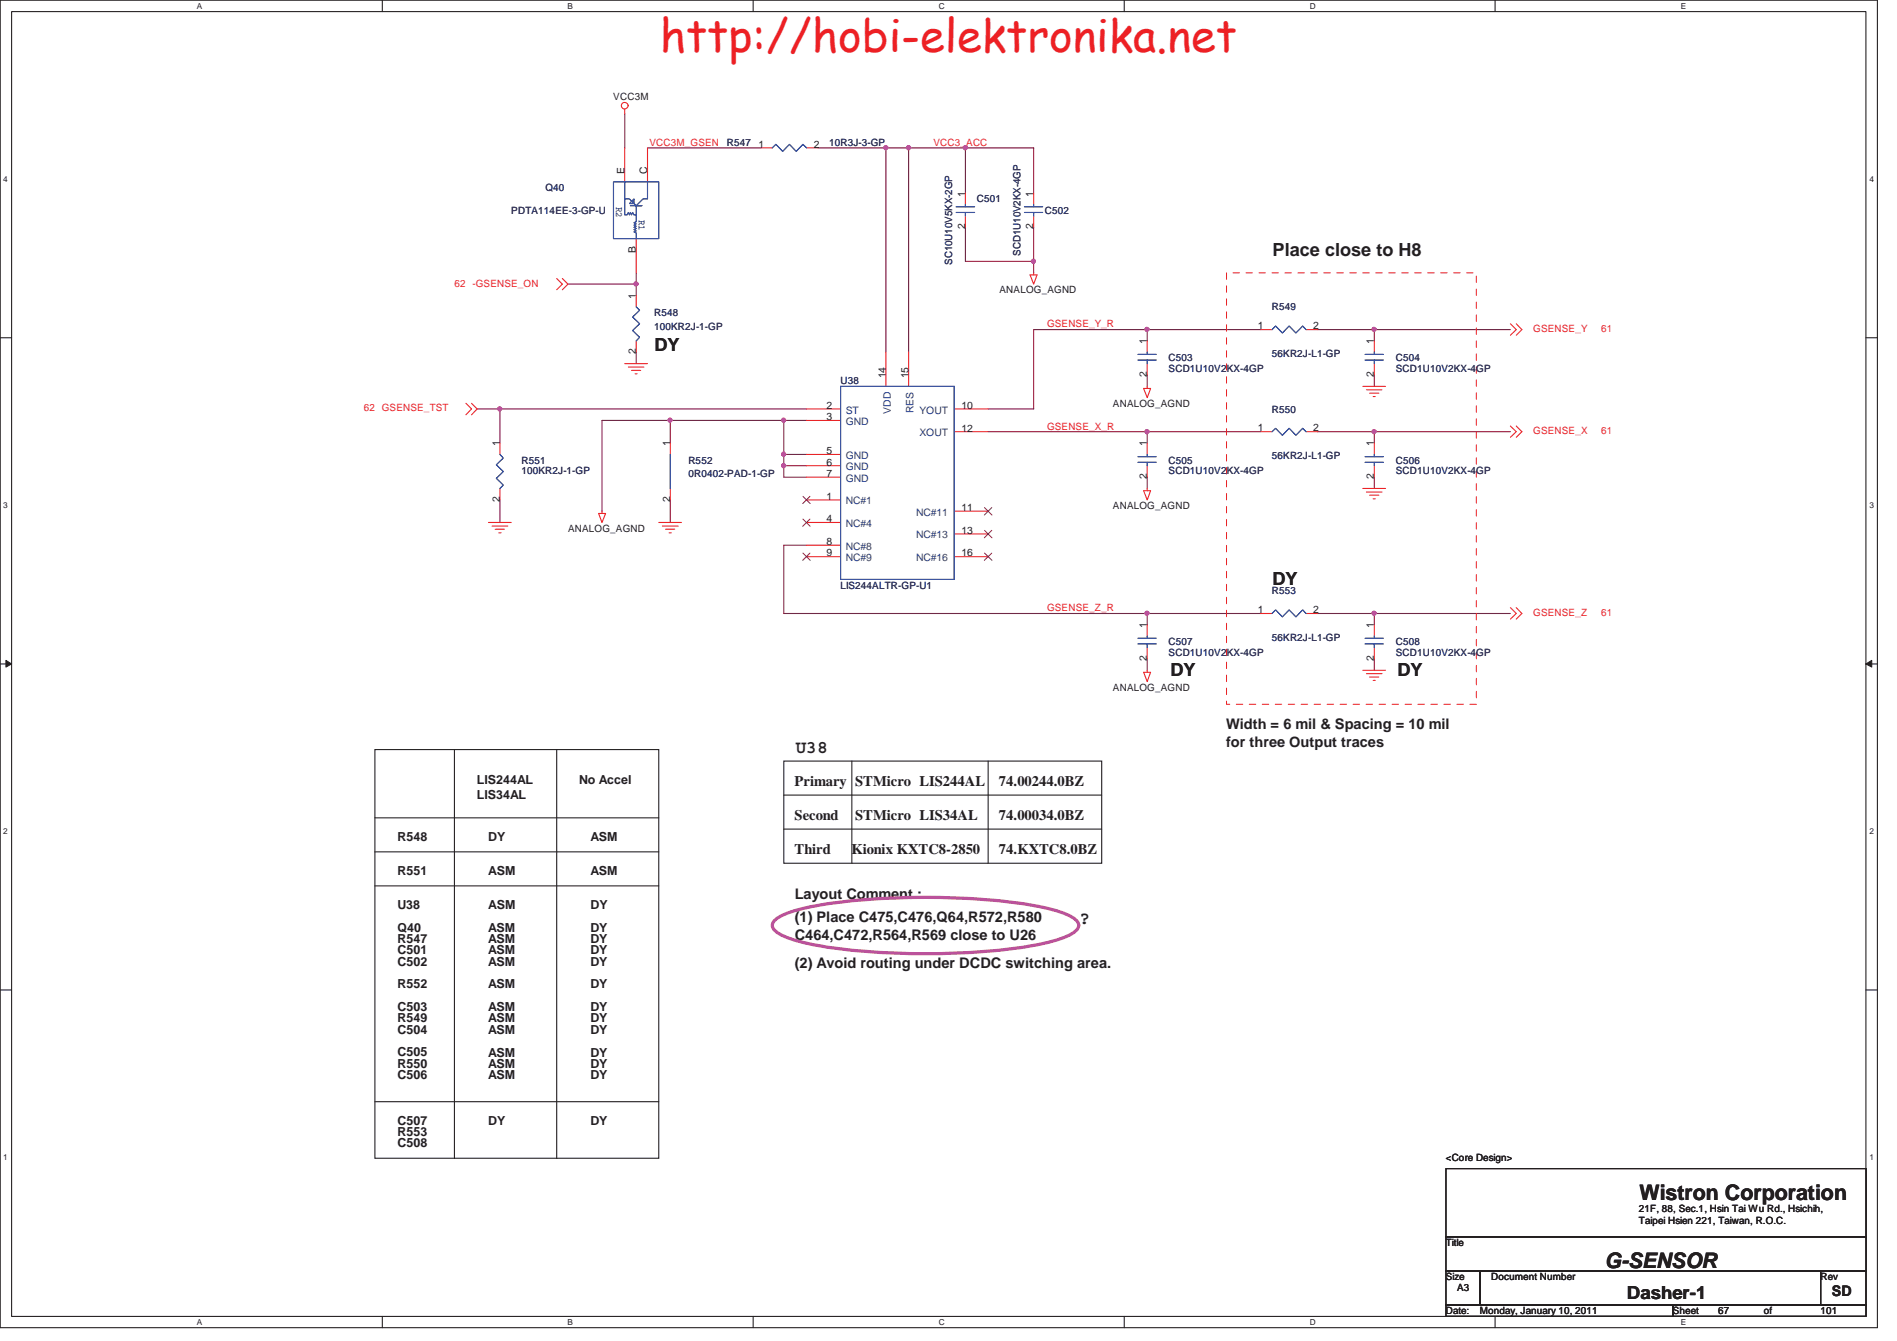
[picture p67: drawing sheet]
<svg xmlns="http://www.w3.org/2000/svg" width="297mm" height="210mm" viewBox="0 0 297 210" stroke-linecap="round" stroke-linejoin="round" font-family="sans-serif">
<defs><g id="words">
<text font-size="7.1" fill="#ed2024" x="103.3" y="8.1">http://hobi-elektronika.net</text>
<g font-size="3.3" fill="#231f20">
<text x="256.7" y="187.9">Wistron Corporation</text>
<text x="251.3" y="198.5">G-SENSOR</text>
</g>
<g font-size="2.8" fill="#231f20">
<text x="199.3" y="40">Place close to H8</text>
<text x="102.5" y="54.9">DY</text>
<text x="199.3" y="91.5">DY</text>
<text x="183.3" y="105.8">DY</text>
<text x="218.8" y="105.8">DY</text>
<text x="124.5" y="118">U38</text>
<text x="169" y="144.6">?</text>
<text x="254.8" y="203.4">Dasher-1</text>
</g>
<g font-size="2.3" fill="#231f20">
<text x="192" y="114.2">Width = 6 mil &amp; Spacing = 10 mil</text>
<text x="192" y="116.9">for three Output traces</text>
<text x="124.4" y="123.1">Primary</text>
<text x="133.9" y="123.1">STMicro LIS244AL</text>
<text x="156.4" y="123.1">74.00244.0BZ</text>
<text x="124.4" y="128.4">Second</text>
<text x="133.9" y="128.4">STMicro LIS34AL</text>
<text x="156.4" y="128.4">74.00034.0BZ</text>
<text x="124.4" y="133.7">Third</text>
<text x="133.3" y="133.7">Kionix KXTC8-2850</text>
<text x="156.4" y="133.7">74.KXTC8.0BZ</text>
<text x="124.4" y="140.8">Layout Comment :</text>
<text x="124.4" y="144.4">(1) Place C475,C476,Q64,R572,R580</text>
<text x="124.4" y="147.2">C464,C472,R564,R569 close to U26</text>
<text x="124.4" y="151.5">(2) Avoid routing under DCDC switching area.</text>
<text x="286.8" y="202.9">SD</text>
</g>
<g font-size="1.9" fill="#231f20">
<text x="74.7" y="122.8">LIS244AL</text>
<text x="74.7" y="125.1">LIS34AL</text>
<text x="90.7" y="122.8">No Accel</text>
<text x="62.2" y="131.7">R548</text>
<text x="76.5" y="131.7">DY</text>
<text x="92.5" y="131.7">ASM</text>
<text x="62.2" y="137">R551</text>
<text x="76.5" y="137">ASM</text>
<text x="92.5" y="137">ASM</text>
<text x="62.2" y="142.3">U38</text>
<text x="76.5" y="142.3">ASM</text>
<text x="92.5" y="142.3">DY</text>
<text x="62.2" y="145.9">Q40</text>
<text x="62.2" y="147.6">R547</text>
<text x="62.2" y="149.4">C501</text>
<text x="76.4" y="145.9">ASM</text>
<text x="76.4" y="147.7">ASM</text>
<text x="76.4" y="149.4">ASM</text>
<text x="92.4" y="145.9">DY</text>
<text x="92.4" y="147.7">DY</text>
<text x="92.4" y="149.4">DY</text>
<text x="62.2" y="151.2">C502</text>
<text x="62.2" y="154.8">R552</text>
<text x="76.4" y="151.2">ASM</text>
<text x="76.4" y="154.8">ASM</text>
<text x="92.4" y="151.2">DY</text>
<text x="92.4" y="154.8">DY</text>
<text x="62.2" y="158.3">C503</text>
<text x="62.2" y="160.1">R549</text>
<text x="62.2" y="161.9">C504</text>
<text x="76.4" y="158.3">ASM</text>
<text x="76.4" y="160.1">ASM</text>
<text x="76.4" y="161.9">ASM</text>
<text x="92.4" y="158.3">DY</text>
<text x="92.4" y="160.1">DY</text>
<text x="92.4" y="161.9">DY</text>
<text x="62.2" y="165.4">C505</text>
<text x="62.2" y="167.2">R550</text>
<text x="76.4" y="165.4">ASM</text>
<text x="76.4" y="167.2">ASM</text>
<text x="92.4" y="165.4">DY</text>
<text x="92.4" y="167.2">DY</text>
<text x="62.2" y="169">C506</text>
<text x="76.4" y="169">ASM</text>
<text x="92.4" y="169">DY</text>
<text x="62.2" y="176.1">C507</text>
<text x="62.2" y="177.9">R553</text>
<text x="62.2" y="179.7">C508</text>
<text x="76.4" y="176.1">DY</text>
<text x="92.4" y="176.1">DY</text>
</g>
<g font-size="1.6" fill="#231f20">
<text x="96" y="15.7">VCC3M</text>
<text x="118.8" y="23.1">1</text>
<text x="127.4" y="23.1">2</text>
<text x="97.8" y="27.2" transform="rotate(-90 97.8 27.2)">E</text>
<text x="101.4" y="27.2" transform="rotate(-90 101.4 27.2)">C</text>
<text x="151.1" y="35.9" transform="rotate(-90 151.1 35.9)">2</text>
<text x="151.1" y="30.8" transform="rotate(-90 151.1 30.8)">1</text>
<text x="161.8" y="35.9" transform="rotate(-90 161.8 35.9)">2</text>
<text x="161.8" y="30.8" transform="rotate(-90 161.8 30.8)">1</text>
<text x="99.6" y="39.7" transform="rotate(-90 99.6 39.7)">B</text>
<text x="99.6" y="46.8" transform="rotate(-90 99.6 46.8)">1</text>
<text x="156.5" y="45.9">ANALOG_AGND</text>
<text x="179.6" y="53.9" transform="rotate(-90 179.6 53.9)">1</text>
<text x="197" y="51.5">1</text>
<text x="205.6" y="51.5">2</text>
<text x="215.1" y="53.9" transform="rotate(-90 215.1 53.9)">1</text>
<text x="99.6" y="55.5" transform="rotate(-90 99.6 55.5)">2</text>
<text x="138.7" y="59.2" transform="rotate(-90 138.7 59.2)">14</text>
<text x="142.2" y="59.2" transform="rotate(-90 142.2 59.2)">15</text>
<text x="179.6" y="59" transform="rotate(-90 179.6 59)">2</text>
<text x="215.1" y="59" transform="rotate(-90 215.1 59)">2</text>
<text x="129.4" y="64">2</text>
<text x="129.4" y="65.8">3</text>
<text x="150.5" y="64">10</text>
<text x="174.3" y="63.7">ANALOG_AGND</text>
<text x="78.2" y="69.9" transform="rotate(-90 78.2 69.9)">1</text>
<text x="104.9" y="69.9" transform="rotate(-90 104.9 69.9)">1</text>
<text x="129.4" y="71.1">5</text>
<text x="150.5" y="67.6">12</text>
<text x="179.6" y="69.9" transform="rotate(-90 179.6 69.9)">1</text>
<text x="197" y="67.6">1</text>
<text x="205.6" y="67.6">2</text>
<text x="215.1" y="69.9" transform="rotate(-90 215.1 69.9)">1</text>
<text x="129.4" y="74.7">7</text>
<text x="129.4" y="72.9">6</text>
<text x="179.6" y="75" transform="rotate(-90 179.6 75)">2</text>
<text x="215.1" y="75" transform="rotate(-90 215.1 75)">2</text>
<text x="78.2" y="78.6" transform="rotate(-90 78.2 78.6)">2</text>
<text x="89" y="83.3">ANALOG_AGND</text>
<text x="104.9" y="78.6" transform="rotate(-90 104.9 78.6)">2</text>
<text x="129.4" y="81.8">4</text>
<text x="129.4" y="78.2">1</text>
<text x="150.5" y="83.6">13</text>
<text x="150.5" y="80">11</text>
<text x="174.3" y="79.7">ANALOG_AGND</text>
<text x="129.4" y="85.4">8</text>
<text x="129.4" y="87.1">9</text>
<text x="150.5" y="87.1">16</text>
<text x="197" y="96">1</text>
<text x="205.6" y="96">2</text>
<text x="179.6" y="98.3" transform="rotate(-90 179.6 98.3)">1</text>
<text x="215.1" y="98.3" transform="rotate(-90 215.1 98.3)">1</text>
<text x="179.6" y="103.5" transform="rotate(-90 179.6 103.5)">2</text>
<text x="215.1" y="103.5" transform="rotate(-90 215.1 103.5)">2</text>
<text x="174.3" y="108.2">ANALOG_AGND</text>
<text x="226.4" y="181.8">&lt;Core Design&gt;</text>
<text x="256.6" y="189.8">21F, 88, Sec.1, Hsin Tai Wu Rd., Hsichih,</text>
<text x="256.6" y="191.6">Taipei Hsien 221, Taiwan, R.O.C.</text>
<text x="226.4" y="195.1">Title</text>
<text x="226.4" y="200.4">Size</text>
<text x="228.2" y="202.2">A3</text>
<text x="233.5" y="200.4">Document Number</text>
<text x="285.1" y="200.4">Rev</text>
<text x="226.4" y="205.8">Date:</text>
<text x="231.7" y="205.8">Monday, January 10, 2011</text>
<text x="261.9" y="205.8">Sheet</text>
<text x="269" y="205.8">67</text>
<text x="276.2" y="205.8">of</text>
<text x="285" y="205.8">101</text>
</g>
<g font-size="1.6" fill="#ec2426">
<text x="101.7" y="22.8">VCC3M_GSEN</text>
<text x="146.2" y="22.8">VCC3_ACC</text>
<text x="71.2" y="44.9">62 -GSENSE_ON</text>
<text x="163.9" y="51.3">GSENSE_Y_R</text>
<text x="240.1" y="52">GSENSE_Y</text>
<text x="250.7" y="52">61</text>
<text x="56.9" y="64.4">62 GSENSE_TST</text>
<text x="163.9" y="67.3">GSENSE_X_R</text>
<text x="240.1" y="68">GSENSE_X</text>
<text x="250.7" y="68">61</text>
<text x="163.9" y="95.7">GSENSE_Z_R</text>
<text x="240.1" y="96.4">GSENSE_Z</text>
<text x="250.7" y="96.4">61</text>
</g>
<g font-size="1.6" fill="#2d2d72">
<text x="113.8" y="22.8">R547</text>
<text x="129.8" y="22.8">10R3J-3-GP</text>
<text x="85.4" y="29.9">Q40</text>
<text x="80.1" y="33.5">PDTA114EE-3-GP-U</text>
<text x="153" y="31.7">C501</text>
<text x="163.6" y="33.5">C502</text>
<text x="149.1" y="41.5" transform="rotate(-90 149.1 41.5)">SC10U10V5KX-2GP</text>
<text x="159.8" y="40.1" transform="rotate(-90 159.8 40.1)">SCD1U10V2KX-4GP</text>
<text x="102.4" y="49.5">R548</text>
<text x="102.4" y="51.6">100KR2J-1-GP</text>
<text x="199.2" y="48.6">R549</text>
<text x="183" y="56.6">C503</text>
<text x="183" y="58.2">SCD1U10V2KX-4GP</text>
<text x="199.2" y="55.9">56KR2J-L1-GP</text>
<text x="218.5" y="56.6">C504</text>
<text x="218.5" y="58.2">SCD1U10V2KX-4GP</text>
<text x="131.6" y="60.2">U38</text>
<text x="199.2" y="64.6">R550</text>
<text x="199.2" y="71.9">56KR2J-L1-GP</text>
<text x="81.7" y="72.6">R551</text>
<text x="81.7" y="74.2">100KR2J-1-GP</text>
<text x="107.8" y="72.6">R552</text>
<text x="107.8" y="74.7">0R0402-PAD-1-GP</text>
<text x="183" y="72.6">C505</text>
<text x="183" y="74.2">SCD1U10V2KX-4GP</text>
<text x="218.5" y="72.6">C506</text>
<text x="218.5" y="74.2">SCD1U10V2KX-4GP</text>
<text x="131.6" y="92.2">LIS244ALTR-GP-U1</text>
<text x="199.2" y="93">R553</text>
<text x="183" y="101">C507</text>
<text x="199.2" y="100.3">56KR2J-L1-GP</text>
<text x="218.5" y="101">C508</text>
<text x="183" y="102.6">SCD1U10V2KX-4GP</text>
<text x="218.5" y="102.6">SCD1U10V2KX-4GP</text>
</g>
<g font-size="1.6" fill="#3a53a4">
<text x="96.5" y="32.4" transform="rotate(90 96.5 32.4)">R2</text>
<text x="100" y="34.4" transform="rotate(90 100 34.4)">R1</text>
</g>
<g font-size="1.6" fill="#1d437e">
<text x="132.4" y="64.8">ST</text>
<text x="139.5" y="64.8" transform="rotate(-90 139.5 64.8)">VDD</text>
<text x="143.1" y="64.7" transform="rotate(-90 143.1 64.7)">RES</text>
<text x="144" y="64.8">YOUT</text>
<text x="132.4" y="66.5">GND</text>
<text x="132.4" y="71.9">GND</text>
<text x="144" y="68.3">XOUT</text>
<text x="132.4" y="75.4">GND</text>
<text x="132.4" y="73.7">GND</text>
<text x="132.4" y="82.6">NC#4</text>
<text x="132.4" y="79">NC#1</text>
<text x="143.5" y="80.8">NC#11</text>
<text x="132.4" y="86.1">NC#8</text>
<text x="132.4" y="87.9">NC#9</text>
<text x="143.5" y="84.3">NC#13</text>
<text x="143.5" y="87.9">NC#16</text>
</g>
<g font-size="1.3" fill="#231f20">
<text x="30.8" y="1.4">A</text>
<text x="88.9" y="1.4">B</text>
<text x="147" y="1.4">C</text>
<text x="205.1" y="1.4">D</text>
<text x="263.2" y="1.4">E</text>
<text x=".5" y="28.5">4</text>
<text x="292.7" y="28.5">4</text>
<text x=".5" y="79.6">3</text>
<text x="292.7" y="79.6">3</text>
<text x=".5" y="130.6">2</text>
<text x="292.7" y="130.6">2</text>
<text x=".5" y="181.7">1</text>
<text x="292.7" y="181.7">1</text>
<text x="30.8" y="207.4">A</text>
<text x="88.9" y="207.4">B</text>
<text x="147" y="207.4">C</text>
<text x="205.1" y="207.4">D</text>
<text x="263.2" y="207.4">E</text>
</g>
</g></defs>
<path d="M0 0h294v207.9h-294zM1.8 1.8h290.4v204.3h-290.4z" fill="none" stroke="#231f20" stroke-width=".17"/>
<g fill="#fff">
<path d="M30.8 .2h.8v1.4h-.8z"/>
<path d="M30.8 206.3h.8v1.4h-.8z"/>
</g>
<path d="M59.9 0v1.8M59.9 206.1v1.8" fill="none" stroke="#231f20" stroke-width=".17"/>
<g fill="#fff">
<path d="M88.9 .2h.8v1.4h-.8z"/>
<path d="M88.9 206.3h.8v1.4h-.8z"/>
</g>
<path d="M117.9 0v1.8M117.9 206.1v1.8" fill="none" stroke="#231f20" stroke-width=".17"/>
<g fill="#fff">
<path d="M146.9 .2h.9v1.4h-.9z"/>
<path d="M146.9 206.3h.9v1.4h-.9z"/>
</g>
<path d="M176 0v1.8M176 206.1v1.8" fill="none" stroke="#231f20" stroke-width=".17"/>
<g fill="#fff">
<path d="M205 .2h.9v1.4h-.9z"/>
<path d="M205 206.3h.9v1.4h-.9z"/>
</g>
<path d="M234.1 0v1.8M234.1 206.1v1.8" fill="none" stroke="#231f20" stroke-width=".17"/>
<g fill="#fff">
<path d="M263.1 .2h.8v1.4h-.8z"/>
<path d="M263.1 206.3h.8v1.4h-.8z"/>
<path d="M.5 27.3h.7v1.4h-.7z"/>
<path d="M292.7 27.3h.6v1.4h-.6z"/>
<path d="M.5 78.4h.7v1.4h-.7z"/>
<path d="M292.7 78.4h.6v1.4h-.6z"/>
</g>
<path d="M0 52.9h1.8M292.2 52.9h1.8" fill="none" stroke="#231f20" stroke-width=".17"/>
<g fill="#fff">
<path d="M.5 129.5h.7v1.4h-.7z"/>
<path d="M292.7 129.5h.6v1.4h-.6z"/>
</g>
<path d="M0 104h1.8M292.2 104h1.8" fill="none" stroke="#231f20" stroke-width=".17"/>
<path d="M.9 103.4l.9 .6-.9 .5z" fill="#231f20"/>
<path d="M.9 103.4l.9 .6-.9 .5z" fill="none" stroke="#231f20" stroke-width=".16"/>
<path d="M292.2 104l.9-.6v1.1z" fill="#231f20"/>
<path d="M292.2 104l.9-.6v1.1z" fill="none" stroke="#231f20" stroke-width=".16"/>
<g fill="#fff">
<path d="M.5 180.6h.7v1.4h-.7z"/>
<path d="M292.7 180.6h.6v1.4h-.6z"/>
</g>
<path d="M0 155h1.8M292.2 155h1.8" fill="none" stroke="#231f20" stroke-width=".17"/>
<path d="M179.6 67.6h17.8" fill="none" stroke="#7f1542" stroke-width=".17"/>
<circle cx="179.6" cy="67.6" r=".32" fill="#b8529f"/>
<circle cx="179.6" cy="67.6" r=".32" fill="none" stroke="#b8529f" stroke-width=".17"/>
<path d="M161.9 51.6v12.4h-7.2M179.6 58.7v1.8M197.4 51.6h-17.8v1.8M179.6 67.6v1.8M179.6 74.7v1.8" fill="none" stroke="#7f1542" stroke-width=".17"/>
<circle cx="179.6" cy="51.6" r=".32" fill="#b8529f"/>
<circle cx="179.6" cy="51.6" r=".32" fill="none" stroke="#b8529f" stroke-width=".17"/>
<path d="M215.2 51.6v1.8M215.2 58.7v1.8M215.2 74.7v1.8M236.5 67.6h-21.3v1.8" fill="none" stroke="#7f1542" stroke-width=".17"/>
<circle cx="215.2" cy="67.6" r=".32" fill="#b8529f"/>
<circle cx="215.2" cy="67.6" r=".32" fill="none" stroke="#b8529f" stroke-width=".17"/>
<path d="M215.2 51.6h21.3" fill="none" stroke="#7f1542" stroke-width=".17"/>
<circle cx="215.2" cy="51.6" r=".32" fill="#b8529f"/>
<circle cx="215.2" cy="51.6" r=".32" fill="none" stroke="#b8529f" stroke-width=".17"/>
<path d="M161.9 51.6h17.7M206.3 51.6h8.9M94.3 65.8h28.4v5.4h3.6M105 65.8v3.6M154.7 67.6h24.9M206.3 67.6h8.9" fill="none" stroke="#7f1542" stroke-width=".17"/>
<circle cx="104.9" cy="65.8" r=".32" fill="#b8529f"/>
<circle cx="104.9" cy="65.8" r=".32" fill="none" stroke="#b8529f" stroke-width=".17"/>
<path d="M122.7 65.8h3.6" fill="none" stroke="#7f1542" stroke-width=".17"/>
<circle cx="122.7" cy="65.8" r=".32" fill="#b8529f"/>
<circle cx="122.7" cy="65.8" r=".32" fill="none" stroke="#b8529f" stroke-width=".17"/>
<path d="M94.3 65.8v14.2M105 78.3v3.5M126.3 72.9h-3.6v1.8" fill="none" stroke="#7f1542" stroke-width=".17"/>
<circle cx="122.7" cy="72.9" r=".32" fill="#b8529f"/>
<circle cx="122.7" cy="72.9" r=".32" fill="none" stroke="#b8529f" stroke-width=".17"/>
<path d="M88.9 44.5h10.7" fill="none" stroke="#7f1542" stroke-width=".17"/>
<circle cx="99.6" cy="44.5" r=".32" fill="#b8529f"/>
<circle cx="99.6" cy="44.5" r=".32" fill="none" stroke="#b8529f" stroke-width=".17"/>
<path d="M97.8 17.8v5.4M142.3 23.2v31.9M151.2 23.2h10.7M99.6 55.1v1.8" fill="none" stroke="#7f1542" stroke-width=".17"/>
<circle cx="151.2" cy="23.1" r=".33" fill="#b8529f"/>
<circle cx="151.2" cy="23.1" r=".33" fill="none" stroke="#b8529f" stroke-width=".17"/>
<path d="M151.2 23.2v7.1M151.2 40.9h10.7" fill="none" stroke="#7f1542" stroke-width=".17"/>
<circle cx="161.8" cy="40.9" r=".32" fill="#b8529f"/>
<circle cx="161.8" cy="40.9" r=".32" fill="none" stroke="#b8529f" stroke-width=".17"/>
<path d="M142.3 23.2h8.9M99.6 42.7v3.6M161.9 40.9v1.8" fill="none" stroke="#7f1542" stroke-width=".17"/>
<circle cx="142.3" cy="23.1" r=".33" fill="#b8529f"/>
<circle cx="142.3" cy="23.1" r=".33" fill="none" stroke="#b8529f" stroke-width=".17"/>
<path d="M142.3 23.2h-3.6v31.9M151.2 35.6v5.3M161.9 35.6v5.3" fill="none" stroke="#7f1542" stroke-width=".17"/>
<circle cx="138.7" cy="23.1" r=".33" fill="#b8529f"/>
<circle cx="138.7" cy="23.1" r=".33" fill="none" stroke="#b8529f" stroke-width=".17"/>
<path d="M161.9 23.2v7.1M74.7 64h3.6M78.3 78.3v3.5M122.7 71.2v1.7M122.7 74.7h3.6" fill="none" stroke="#7f1542" stroke-width=".17"/>
<circle cx="122.7" cy="71.1" r=".32" fill="#b8529f"/>
<circle cx="122.7" cy="71.1" r=".32" fill="none" stroke="#b8529f" stroke-width=".17"/>
<path d="M101.4 23.2h17.8M128.1 23.2h10.6M126.3 64h-48v5.4" fill="none" stroke="#7f1542" stroke-width=".17"/>
<circle cx="78.2" cy="64" r=".32" fill="#b8529f"/>
<circle cx="78.2" cy="64" r=".32" fill="none" stroke="#b8529f" stroke-width=".17"/>
<path d="M122.7 85.4h3.6M122.7 96.1h56.9v1.7M206.3 96.1h30.2" fill="none" stroke="#7f1542" stroke-width=".17"/>
<circle cx="215.2" cy="96" r=".32" fill="#b8529f"/>
<circle cx="215.2" cy="96" r=".32" fill="none" stroke="#b8529f" stroke-width=".17"/>
<path d="M179.6 96.1h17.8M215.2 96.1v1.7M179.6 103.2v1.8M215.2 103.2v1.8" fill="none" stroke="#7f1542" stroke-width=".17"/>
<circle cx="179.6" cy="96" r=".32" fill="#b8529f"/>
<circle cx="179.6" cy="96" r=".32" fill="none" stroke="#b8529f" stroke-width=".17"/>
<path d="M122.7 85.4v10.7" fill="none" stroke="#7f1542" stroke-width=".17"/>
<g fill="none" stroke="#ec2426" stroke-width=".17">
<path d="M97.8 17.1v.7M97.8 23.2v5.3M99.6 37.4v5.3M101.4 23.2v5.3M119.2 23.2h1.7M126.3 23.2h1.8M151.2 30.3v1.7M151.2 33.8v1.8M161.9 30.3v1.7M161.9 33.8v1.8M87.2 43.6l.9 .9-.9 .9M88.1 43.6l.8 .9-.8 .9"/>
<path d="M97.8 56.9h3.6M98.4 57.5h2.4M98.9 58h1.4M99.4 58.5h.4M99.6 46.3v1.8M99.6 53.4v1.7M138.7 55.1v5.4M142.3 55.1v5.4M161.3 43h1.1l-.5 1.5zM161.9 42.7v.3M179.6 53.4v1.7M179.6 56.9v1.8"/>
<path d="M197.4 51.6h1.8M204.5 51.6h1.8M215.2 53.4v1.7M215.2 56.9v1.8M236.5 50.7l.9 .9-.9 .9M237.4 50.7l.9 .9-.9 .9M73 63.2l.8 .8-.8 .9M73.8 63.2l.9 .8-.9 .9M78.3 69.4v1.8M78.3 76.5v1.8M105 69.4v1.8M105 76.5v1.8"/>
<path d="M126.3 64h5.3M126.3 65.8h5.3M126.3 74.7h5.3M126.3 78.3h5.3M126.3 71.2h5.3M126.3 72.9h5.3M149.4 67.6h5.3M149.4 64h5.3M179.1 76.8h1.1l-.6 1.5zM179.1 60.8h1.1l-.6 1.5zM179.6 60.5v.3M179.6 69.4v1.8"/>
<path d="M179.6 72.9v1.8M179.6 76.5v.3M197.4 67.6h1.8M204.5 67.6h1.8M213.4 60.5h3.6M213.4 76.5h3.6M214 61h2.4M214 77.1h2.4M214.5 61.6h1.4M214.5 77.5h1.4M215 62.1h.3M215 78.1h.3"/>
<path d="M215.2 69.4v1.8M215.2 72.9v1.8M236.5 66.7l.9 .9-.9 .9M237.4 66.7l.9 .9-.9 .9M76.5 81.8h3.5M77 82.4h2.5M77.5 82.9h1.5M78.1 83.4h.4M93.7 80.4h1.1l-.5 1.4zM94.3 80v.4M103.2 81.8h3.5M103.7 82.4h2.5"/>
<path d="M104.2 82.9h1.5M104.8 83.4h.3M126.3 81.8h5.3M126.3 87.2h5.3M126.3 85.4h5.3M149.4 83.6h5.3M149.4 80h5.3M149.4 87.2h5.3M179.6 97.8v1.8M197.4 96.1h1.8M204.5 96.1h1.8M215.2 97.8v1.8"/>
<path d="M236.5 95.1l.9 1-.9 .8M237.4 95.1l.9 1-.9 .8M179.1 105.3h1.1l-.6 1.4zM179.6 101.4v1.8M179.6 105v.3M213.4 105h3.6M214 105.5h2.4M214.5 106h1.4M215 106.5h.3M215.2 101.4v1.8"/>
<circle cx="97.8" cy="16.5" r=".53"/>
</g>
<g fill="none" stroke="#231f20" stroke-width=".17">
<path d="M58.7 117.4h44.5v64h-44.5zM71.2 117.4v64M87.2 117.4v64M122.7 119.2h49.8v16h-49.8zM133.4 119.2v16M154.7 119.2v16M58.7 128.1h44.5M58.7 133.4h44.5M58.7 138.7h44.5M122.7 124.5h49.8M122.7 129.8h49.8M58.7 172.5h44.5"/>
<path d="M226.4 183h65.8v10.7h-65.8zM226.4 193.7h65.8v5.3h-65.8zM226.4 199h5.3v5.3h-5.3zM231.7 199h53.4v5.3h-53.4zM285.1 199h7.1v5.3h-7.1zM226.4 204.3h35.6v1.8h-35.6zM262 204.3h30.2v1.8h-30.2z"/>
</g>
<path d="M192.1 42.7h39.1v67.6h-39.1z" fill="none" stroke="#ec2426" stroke-width=".16" stroke-dasharray="1 1 1 1 1 1 1 1"/>
<path d="M121.4 144a15.4 15.4 0 0 1 6.6-2.2 113.5 113.5 0 0 1 33.9 0 15.5 15.5 0 0 1 6.5 2.2 1.06 1.06 0 0 1 0 1.8 15.3 15.3 0 0 1-6.5 2.2 111.6 111.6 0 0 1-33.9 0 15.3 15.3 0 0 1-6.6-2.2 1.06 1.06 0 0 1 0-1.8z" fill="none" stroke="#b8529f" stroke-width=".51"/>
<g fill="none" stroke="#3a53a4" stroke-width=".17">
<path d="M96.1 28.5h7.1v8.9h-7.1zM97.8 28.5v2.7h.8l1 1 1.1-1h.7v-2.7M97.8 31.2v2.5h.4l.2-.4 .2 .4 .1-.4 .2 .4 .2-.4 .2 .4h.3M98.7 32.2h1.8h-.9v2.5l-.3 .2 .3 .1-.3 .3 .3 .1-.3 .2 .3 .2-.3 .2 .3 .2-.3 .1 .3 .2v.9M99.3 31.2v.7h-.7zM120.9 23.2l.6-.6 1.1 1.1 1-1.1 1.1 1.1 1-1.1 .6 .6M149.7 32.4h2.9M149.7 33.3h2.9M151.2 32v.4M151.2 33.3v.5M160.4 32.4h2.9M160.4 33.3h2.9"/>
<path d="M161.9 32v.4M161.9 33.3v.5M99.6 48.1l.6 .5-1.1 1 1.1 1.1-1.1 1.1 1.1 1-.6 .6M178.2 55.5h2.8M178.2 56.4h2.8M179.6 55.1v.4M179.6 56.4v.5M199.2 51.6l.5-.5 1.1 1 1.1-1 1 1 1.1-1 .5 .5M213.7 56.4h2.9M213.7 55.5h2.9M215.2 55.1v.4M215.2 56.4v.5"/>
<path d="M78.3 71.2l.5 .5-1.1 1.1 1.1 1-1.1 1.1 1.1 1.1-.5 .5M105 71.2v5.3M131.6 60.5h17.8v30.2h-17.8zM178.2 71.5h2.8M178.2 72.4h2.8M179.6 71.2v.3M179.6 72.4v.5M199.2 67.6l.5-.5 1.1 1.1 1.1-1.1 1 1.1 1.1-1.1 .5 .5M213.7 72.4h2.9M213.7 71.5h2.9M215.2 71.2v.3M215.2 72.4v.5"/>
<path d="M178.2 99.9h2.8M179.6 99.6v.3M199.2 96.1l.5-.6 1.1 1.1 1.1-1.1 1 1.1 1.1-1.1 .5 .6M213.7 99.9h2.9M215.2 99.6v.3M178.2 100.8h2.8M179.6 100.8v.6M213.7 100.8h2.9M215.2 100.8v.6"/>
</g>
<path d="M125.7 77.7l1.2 1.1M126.8 77.7l-1.1 1.1M154.2 79.5l1.1 1.1M155.3 79.5l-1.2 1.1M125.7 81.3l1.2 1.1M125.7 86.6l1.2 1.1M126.8 81.3l-1.1 1.1M126.8 86.6l-1.1 1.1M154.2 83l1.1 1.2M154.2 86.6l1.1 1.1M155.3 83l-1.2 1.2M155.3 86.6l-1.2 1.1" fill="none" stroke="#7f431c" stroke-width=".16"/>
<circle cx="179.6" cy="67.6" r=".32" fill="#b8529f"/>
<circle cx="179.6" cy="67.6" r=".32" fill="none" stroke="#b8529f" stroke-width=".17"/>
<circle cx="179.6" cy="51.6" r=".32" fill="#b8529f"/>
<circle cx="179.6" cy="51.6" r=".32" fill="none" stroke="#b8529f" stroke-width=".17"/>
<circle cx="215.2" cy="67.6" r=".32" fill="#b8529f"/>
<circle cx="215.2" cy="67.6" r=".32" fill="none" stroke="#b8529f" stroke-width=".17"/>
<circle cx="215.2" cy="51.6" r=".32" fill="#b8529f"/>
<circle cx="215.2" cy="51.6" r=".32" fill="none" stroke="#b8529f" stroke-width=".17"/>
<circle cx="104.9" cy="65.8" r=".32" fill="#b8529f"/>
<circle cx="104.9" cy="65.8" r=".32" fill="none" stroke="#b8529f" stroke-width=".17"/>
<circle cx="122.7" cy="65.8" r=".32" fill="#b8529f"/>
<circle cx="122.7" cy="65.8" r=".32" fill="none" stroke="#b8529f" stroke-width=".17"/>
<circle cx="122.7" cy="72.9" r=".32" fill="#b8529f"/>
<circle cx="122.7" cy="72.9" r=".32" fill="none" stroke="#b8529f" stroke-width=".17"/>
<circle cx="99.6" cy="44.5" r=".32" fill="#b8529f"/>
<circle cx="99.6" cy="44.5" r=".32" fill="none" stroke="#b8529f" stroke-width=".17"/>
<circle cx="151.2" cy="23.1" r=".33" fill="#b8529f"/>
<circle cx="151.2" cy="23.1" r=".33" fill="none" stroke="#b8529f" stroke-width=".17"/>
<circle cx="161.8" cy="40.9" r=".32" fill="#b8529f"/>
<circle cx="161.8" cy="40.9" r=".32" fill="none" stroke="#b8529f" stroke-width=".17"/>
<circle cx="142.3" cy="23.1" r=".33" fill="#b8529f"/>
<circle cx="142.3" cy="23.1" r=".33" fill="none" stroke="#b8529f" stroke-width=".17"/>
<circle cx="138.7" cy="23.1" r=".33" fill="#b8529f"/>
<circle cx="138.7" cy="23.1" r=".33" fill="none" stroke="#b8529f" stroke-width=".17"/>
<circle cx="122.7" cy="71.1" r=".32" fill="#b8529f"/>
<circle cx="122.7" cy="71.1" r=".32" fill="none" stroke="#b8529f" stroke-width=".17"/>
<circle cx="78.2" cy="64" r=".32" fill="#b8529f"/>
<circle cx="78.2" cy="64" r=".32" fill="none" stroke="#b8529f" stroke-width=".17"/>
<circle cx="215.2" cy="96" r=".32" fill="#b8529f"/>
<circle cx="215.2" cy="96" r=".32" fill="none" stroke="#b8529f" stroke-width=".17"/>
<circle cx="179.6" cy="96" r=".32" fill="#b8529f"/>
<circle cx="179.6" cy="96" r=".32" fill="none" stroke="#b8529f" stroke-width=".17"/>
<use href="#words"/>
</svg>
